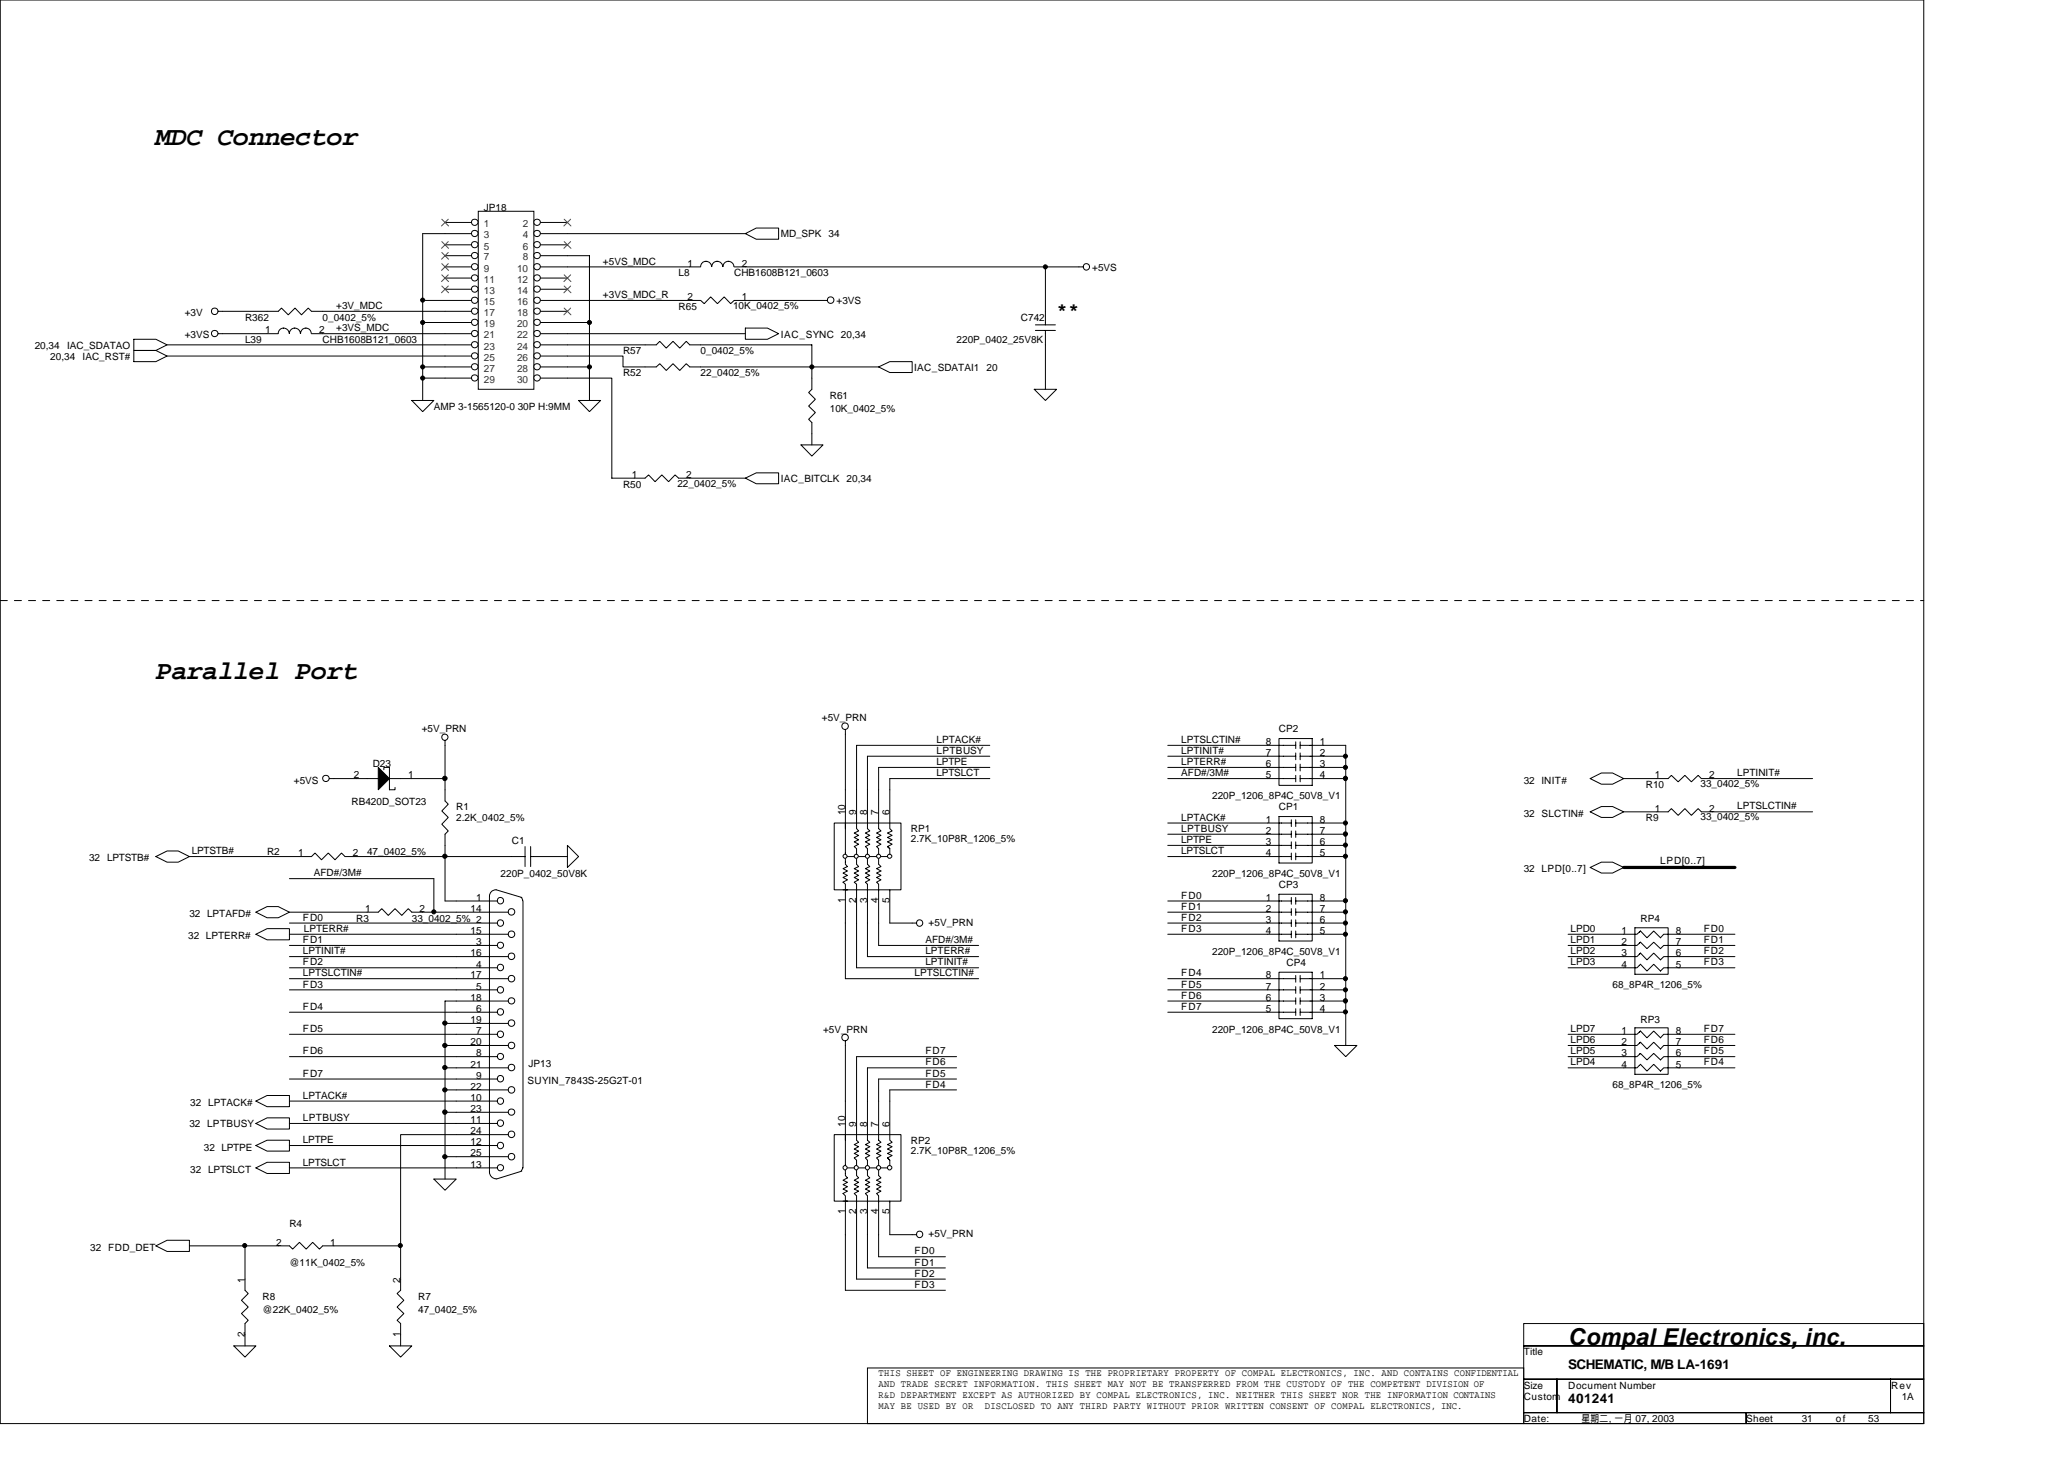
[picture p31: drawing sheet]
<svg xmlns="http://www.w3.org/2000/svg" width="297mm" height="210mm" viewBox="0 0 297 210" stroke-linecap="round" stroke-linejoin="round" font-family="sans-serif">
<defs><g id="words">
<g font-size="3.8">
<text x="22.4" y="20.9">MDC Connector</text>
<text x="22.4" y="97.7">Parallel Port</text>
</g>
<text font-size="3.3" x="225.7" y="193.5">Compal Electronics, inc.</text>
<text font-size="2.5" x="152.1" y="45.3">**</text>
<g font-size="1.9">
<text x="225.7" y="197">SCHEMATIC, M/B LA-1691</text>
<text x="225.7" y="201.8">401241</text>
</g>
<g font-size="1.4">
<text x="69.6" y="30.3">JP18</text>
<text x="112.4" y="34.2">MD_SPK</text>
<text x="119.2" y="34.2">34</text>
<text x="86.8" y="38.1">+5VS_MDC</text>
<text x="97.7" y="39.8">L8</text>
<text x="98.9" y="38.4">1</text>
<text x="105.7" y="39.8">CHB1608B121_0603</text>
<text x="106.8" y="38.4">2</text>
<text x="157.2" y="38.9">+5VS</text>
<text x="26.6" y="45.5">+3V</text>
<text x="35.3" y="46.1">R362</text>
<text x="38.1" y="48">1</text>
<text x="45.9" y="48">2</text>
<text x="46.4" y="46.1">0_0402_5%</text>
<text x="48.4" y="47.7">+3VS_MDC</text>
<text x="48.4" y="44.4">+3V_MDC</text>
<text x="86.8" y="42.9">+3VS_MDC_R</text>
<text x="97.7" y="44.6">R65</text>
<text x="98.9" y="43.2">2</text>
<text x="105.5" y="44.4">10K_0402_5%</text>
<text x="106.8" y="43.2">1</text>
<text x="120.4" y="43.8">+3VS</text>
<text x="146.9" y="46.1">C742</text>
<text x="5" y="50.2">20,34</text>
<text x="7.2" y="51.8">20,34</text>
<text x="9.6" y="50.2">IAC_SDATAO</text>
<text x="11.9" y="51.8">IAC_RST#</text>
<text x="26.6" y="48.6">+3VS</text>
<text x="35.3" y="49.4">L39</text>
<text x="46.4" y="49.4">CHB1608B121_0603</text>
<text x="89.7" y="51">R57</text>
<text x="100.8" y="51">0_0402_5%</text>
<text x="112.4" y="48.6">IAC_SYNC 20,34</text>
<text x="131.6" y="53.4">IAC_SDATAI1</text>
<text x="137.7" y="49.4">220P_0402_25V8K</text>
<text x="142" y="53.4">20</text>
<text x="62.4" y="59">AMP 3-1565120-0 30P H:9MM</text>
<text x="89.7" y="54.1">R52</text>
<text x="100.8" y="54.1">22_0402_5%</text>
<text x="119.4" y="57.4">R61</text>
<text x="119.4" y="59.3">10K_0402_5%</text>
<text x="89.7" y="70.1">R50</text>
<text x="90.9" y="68.7">1</text>
<text x="97.5" y="70">22_0402_5%</text>
<text x="98.8" y="68.7">2</text>
<text x="112.4" y="69.4">IAC_BITCLK</text>
<text x="121.8" y="69.4">20,34</text>
<text x="60.7" y="105.4">+5V_PRN</text>
<text x="118.3" y="103.8">+5V_PRN</text>
<text x="134.8" y="106.9">LPTACK#</text>
<text x="170" y="106.9">LPTSLCTIN#</text>
<text x="182.2" y="107.2">8</text>
<text x="184.1" y="105.4">CP2</text>
<text x="189.9" y="107.2">1</text>
<text x="42.3" y="112.7">+5VS</text>
<text x="50.9" y="112">2</text>
<text x="53.6" y="110.3">D23</text>
<text x="58.8" y="112">1</text>
<text x="134.8" y="110.1">LPTPE</text>
<text x="134.8" y="108.5">LPTBUSY</text>
<text x="134.8" y="111.7">LPTSLCT</text>
<text x="170" y="108.5">LPTINIT#</text>
<text x="170" y="110.1">LPTERR#</text>
<text x="170" y="111.7">AFD#/3M#</text>
<text x="182.2" y="108.8">7</text>
<text x="182.2" y="110.4">6</text>
<text x="182.2" y="112">5</text>
<text x="189.9" y="108.8">2</text>
<text x="189.9" y="110.4">3</text>
<text x="189.9" y="112">4</text>
<text x="219.3" y="112.7">32 INIT#</text>
<text x="236.9" y="113.4">R10</text>
<text x="238.2" y="112">1</text>
<text x="244.7" y="113.2">33_0402_5%</text>
<text x="246" y="112">2</text>
<text x="250" y="111.7">LPTINIT#</text>
<text x="50.6" y="115.8">RB420D_SOT23</text>
<text x="65.7" y="116.6">R1</text>
<text x="65.7" y="118.2">2.2K_0402_5%</text>
<text x="121.6" y="117.3" transform="rotate(-90 121.6 117.3)">10</text>
<text x="123.2" y="117.3" transform="rotate(-90 123.2 117.3)">9</text>
<text x="124.8" y="117.3" transform="rotate(-90 124.8 117.3)">8</text>
<text x="126.4" y="117.3" transform="rotate(-90 126.4 117.3)">7</text>
<text x="128" y="117.3" transform="rotate(-90 128 117.3)">6</text>
<text x="131.1" y="119.8">RP1</text>
<text x="170" y="118.1">LPTACK#</text>
<text x="170" y="119.7">LPTBUSY</text>
<text x="174.5" y="115">220P_1206_8P4C_50V8_V1</text>
<text x="182.2" y="118.4">1</text>
<text x="182.2" y="120">2</text>
<text x="184.1" y="116.6">CP1</text>
<text x="189.9" y="118.4">8</text>
<text x="189.9" y="120">7</text>
<text x="219.3" y="117.5">32 SLCTIN#</text>
<text x="236.9" y="118.2">R9</text>
<text x="238.2" y="116.8">1</text>
<text x="244.7" y="118">33_0402_5%</text>
<text x="246" y="116.8">2</text>
<text x="250" y="116.5">LPTSLCTIN#</text>
<text x="12.8" y="123.9">32 LPTSTB#</text>
<text x="27.6" y="122.9">LPTSTB#</text>
<text x="38.4" y="123">R2</text>
<text x="42.9" y="123.2">1</text>
<text x="50.8" y="123.2">2</text>
<text x="52.8" y="123">47_0402_5%</text>
<text x="73.7" y="121.4">C1</text>
<text x="131.1" y="121.2">2.7K_10P8R_1206_5%</text>
<text x="170" y="122.9">LPTSLCT</text>
<text x="170" y="121.3">LPTPE</text>
<text x="182.2" y="121.6">3</text>
<text x="182.2" y="123.2">4</text>
<text x="189.9" y="121.6">6</text>
<text x="189.9" y="123.2">5</text>
<text x="219.3" y="125.5">32 LPD[0..7]</text>
<text x="238.9" y="124.3">LPD[0..7]</text>
<text x="27.3" y="131.9">32 LPTAFD#</text>
<text x="45.2" y="126.1">AFD#/3M#</text>
<text x="52.5" y="131.2">1</text>
<text x="60.4" y="131.2">2</text>
<text x="67.7" y="131.2">14</text>
<text x="68.5" y="129.6">1</text>
<text x="72" y="126.2">220P_0402_50V8K</text>
<text x="121.6" y="129.9" transform="rotate(-90 121.6 129.9)">1</text>
<text x="123.2" y="129.9" transform="rotate(-90 123.2 129.9)">2</text>
<text x="124.8" y="129.9" transform="rotate(-90 124.8 129.9)">3</text>
<text x="126.4" y="129.9" transform="rotate(-90 126.4 129.9)">4</text>
<text x="128" y="129.9" transform="rotate(-90 128 129.9)">5</text>
<text x="170" y="130.9">FD1</text>
<text x="170" y="129.3">FD0</text>
<text x="174.5" y="126.2">220P_1206_8P4C_50V8_V1</text>
<text x="182.2" y="129.6">1</text>
<text x="182.2" y="131.2">2</text>
<text x="184.1" y="127.8">CP3</text>
<text x="189.9" y="129.6">8</text>
<text x="189.9" y="131.2">7</text>
<text x="27.1" y="135.1">32 LPTERR#</text>
<text x="43.6" y="135.7">FD1</text>
<text x="43.6" y="137.3">LPTINIT#</text>
<text x="43.6" y="132.5">FD0</text>
<text x="43.7" y="134.1">LPTERR#</text>
<text x="51.3" y="132.6">R3</text>
<text x="59.3" y="132.6">33_0402_5% 2</text>
<text x="67.7" y="137.6">16</text>
<text x="67.7" y="134.4">15</text>
<text x="68.5" y="136">3</text>
<text x="133.2" y="137.3">LPTERR#</text>
<text x="133.2" y="135.7">AFD#/3M#</text>
<text x="133.6" y="133.2">+5V_PRN</text>
<text x="170" y="134.1">FD3</text>
<text x="170" y="132.5">FD2</text>
<text x="174.5" y="137.4">220P_1206_8P4C_50V8_V1</text>
<text x="182.2" y="132.8">3</text>
<text x="182.2" y="134.4">4</text>
<text x="189.9" y="132.8">6</text>
<text x="189.9" y="134.4">5</text>
<text x="226" y="137.3">LPD2</text>
<text x="226" y="135.7">LPD1</text>
<text x="226" y="134.1">LPD0</text>
<text x="233.4" y="134.4">1</text>
<text x="233.4" y="136">2</text>
<text x="233.4" y="137.6">3</text>
<text x="236.1" y="132.7">RP4</text>
<text x="241.2" y="134.4">8</text>
<text x="241.2" y="136">7</text>
<text x="241.2" y="137.6">6</text>
<text x="245.2" y="137.3">FD2</text>
<text x="245.2" y="135.7">FD1</text>
<text x="245.2" y="134.1">FD0</text>
<text x="43.6" y="140.5">LPTSLCTIN#</text>
<text x="43.6" y="138.9">FD2</text>
<text x="43.6" y="142.1">FD3</text>
<text x="67.7" y="144">18</text>
<text x="67.7" y="140.8">17</text>
<text x="68.5" y="142.4">5</text>
<text x="68.5" y="139.2">4</text>
<text x="131.6" y="140.5">LPTSLCTIN#</text>
<text x="133.2" y="138.9">LPTINIT#</text>
<text x="170" y="143.7">FD6</text>
<text x="170" y="142.1">FD5</text>
<text x="170" y="140.5">FD4</text>
<text x="182.2" y="140.8">8</text>
<text x="182.2" y="142.4">7</text>
<text x="182.2" y="144">6</text>
<text x="185.2" y="139">CP4</text>
<text x="189.9" y="140.8">1</text>
<text x="189.9" y="142.4">2</text>
<text x="189.9" y="144">3</text>
<text x="226" y="138.9">LPD3</text>
<text x="232.1" y="142.2">68_8P4R_1206_5%</text>
<text x="233.4" y="139.2">4</text>
<text x="241.2" y="139.2">5</text>
<text x="245.2" y="138.9">FD3</text>
<text x="43.6" y="145.3">FD4</text>
<text x="43.6" y="148.5">FD5</text>
<text x="67.7" y="147.2">19</text>
<text x="68.5" y="148.8">7</text>
<text x="68.5" y="145.6">6</text>
<text x="118.4" y="148.6">+5V_PRN</text>
<text x="170" y="145.3">FD7</text>
<text x="174.5" y="148.6">220P_1206_8P4C_50V8_V1</text>
<text x="182.2" y="145.6">5</text>
<text x="189.9" y="145.6">4</text>
<text x="226" y="148.5">LPD7</text>
<text x="233.4" y="148.8">1</text>
<text x="236.1" y="147.2">RP3</text>
<text x="241.2" y="148.8">8</text>
<text x="245.2" y="148.5">FD7</text>
<text x="43.6" y="151.7">FD6</text>
<text x="43.6" y="154.9">FD7</text>
<text x="67.7" y="153.6">21</text>
<text x="67.7" y="150.4">20</text>
<text x="68.5" y="155.2">9</text>
<text x="68.5" y="152">8</text>
<text x="75.9" y="155.9">SUYIN_7843S-25G2T-01</text>
<text x="76.1" y="153.5">JP13</text>
<text x="133.2" y="153.3">FD6</text>
<text x="133.2" y="151.7">FD7</text>
<text x="133.2" y="154.9">FD5</text>
<text x="226" y="151.7">LPD5</text>
<text x="226" y="153.3">LPD4</text>
<text x="226" y="150.1">LPD6</text>
<text x="233.4" y="150.4">2</text>
<text x="233.4" y="152">3</text>
<text x="233.4" y="153.6">4</text>
<text x="241.2" y="150.4">7</text>
<text x="241.2" y="152">6</text>
<text x="241.2" y="153.6">5</text>
<text x="245.2" y="150.1">FD6</text>
<text x="245.2" y="151.7">FD5</text>
<text x="245.2" y="153.3">FD4</text>
<text x="27.4" y="159.1">32 LPTACK#</text>
<text x="43.6" y="158.1">LPTACK#</text>
<text x="43.6" y="161.3">LPTBUSY</text>
<text x="67.7" y="161.6">11</text>
<text x="67.7" y="160">23</text>
<text x="67.7" y="158.4">10</text>
<text x="67.7" y="156.8">22</text>
<text x="133.2" y="156.5">FD4</text>
<text x="232.1" y="156.6">68_8P4R_1206_5%</text>
<text x="27.3" y="162.2">32 LPTBUSY</text>
<text x="29.3" y="165.5">32 LPTPE</text>
<text x="43.6" y="164.5">LPTPE</text>
<text x="43.6" y="167.7">LPTSLCT</text>
<text x="67.7" y="168">13</text>
<text x="67.7" y="166.4">25</text>
<text x="67.7" y="164.8">12</text>
<text x="67.7" y="163.2">24</text>
<text x="121.6" y="162.1" transform="rotate(-90 121.6 162.1)">10</text>
<text x="123.2" y="162.1" transform="rotate(-90 123.2 162.1)">9</text>
<text x="124.8" y="162.1" transform="rotate(-90 124.8 162.1)">8</text>
<text x="126.4" y="162.1" transform="rotate(-90 126.4 162.1)">7</text>
<text x="128" y="162.1" transform="rotate(-90 128 162.1)">6</text>
<text x="131.1" y="164.6">RP2</text>
<text x="131.1" y="166">2.7K_10P8R_1206_5%</text>
<text x="27.4" y="168.7">32 LPTSLCT</text>
<text x="13" y="179.9">32 FDD_DET</text>
<text x="39.7" y="179.2">2</text>
<text x="41.7" y="176.6">R4</text>
<text x="47.5" y="179.2">1</text>
<text x="121.6" y="174.7" transform="rotate(-90 121.6 174.7)">1</text>
<text x="123.2" y="174.7" transform="rotate(-90 123.2 174.7)">2</text>
<text x="124.8" y="174.7" transform="rotate(-90 124.8 174.7)">3</text>
<text x="126.4" y="174.7" transform="rotate(-90 126.4 174.7)">4</text>
<text x="128" y="174.7" transform="rotate(-90 128 174.7)">5</text>
<text x="133.6" y="178">+5V_PRN</text>
<text x="35.2" y="184.5" transform="rotate(-90 35.2 184.5)">1</text>
<text x="41.7" y="182.2">@11K_0402_5%</text>
<text x="57.6" y="184.5" transform="rotate(-90 57.6 184.5)">2</text>
<text x="131.6" y="180.5">FD0</text>
<text x="131.6" y="185.3">FD3</text>
<text x="131.6" y="182.1">FD1</text>
<text x="131.6" y="183.7">FD2</text>
<text x="37.8" y="187">R8</text>
<text x="37.8" y="188.9">@22K_0402_5%</text>
<text x="60.2" y="187">R7</text>
<text x="60.2" y="188.9">47_0402_5%</text>
<text x="35.2" y="192.3" transform="rotate(-90 35.2 192.3)">2</text>
<text x="57.6" y="192.3" transform="rotate(-90 57.6 192.3)">1</text>
<text x="126.4" y="198">THIS SHEET OF ENGINEERING DRAWING IS THE PROPRIETARY PROPERTY OF COMPAL ELECTRONICS, INC. AND CONTAINS CONFIDENTIAL</text>
<text x="219.3" y="195">Title</text>
<text x="126.4" y="199.6">AND TRADE SECRET INFORMATION. THIS SHEET MAY NOT BE TRANSFERRED FROM THE CUSTODY OF THE COMPETENT DIVISION OF</text>
<text x="126.4" y="201.1">R&amp;D DEPARTMENT EXCEPT AS AUTHORIZED BY COMPAL ELECTRONICS, INC. NEITHER THIS SHEET NOR THE INFORMATION CONTAINS</text>
<text x="126.4" y="202.7">MAY BE USED BY OR</text>
<text x="141.7" y="202.7">DISCLOSED TO ANY THIRD PARTY WITHOUT PRIOR WRITTEN CONSENT OF COMPAL ELECTRONICS, INC.</text>
<text x="219.3" y="199.8">Size</text>
<text x="219.3" y="201.4">Custom</text>
<text x="225.7" y="199.8">Document Number</text>
<text x="272.2" y="199.8">Rev</text>
<text x="273.7" y="201.4">1A</text>
<text x="219.3" y="204.6">Date:</text>
<text x="227.6" y="204.6">星期二 一月 07, 2003</text>
<text x="231.5" y="204.6">,</text>
<text x="251.3" y="204.6">Sheet</text>
<text x="259.3" y="204.6">31</text>
<text x="264.2" y="204.6">of</text>
<text x="268.9" y="204.6">53</text>
</g>
<g font-size="1.4" fill="#333">
<text x="69.6" y="32.7">1</text>
<text x="69.6" y="34.3">3</text>
<text x="69.6" y="35.9">5</text>
<text x="75.2" y="32.7">2</text>
<text x="75.2" y="34.3">4</text>
<text x="75.2" y="35.9">6</text>
<text x="69.6" y="37.5">7</text>
<text x="69.6" y="39.1">9</text>
<text x="69.6" y="40.7">11</text>
<text x="74.4" y="39.1">10</text>
<text x="74.4" y="40.7">12</text>
<text x="75.2" y="37.5">8</text>
<text x="69.6" y="42.3">13</text>
<text x="69.6" y="43.9">15</text>
<text x="69.6" y="45.5">17</text>
<text x="69.6" y="47.1">19</text>
<text x="74.4" y="42.3">14</text>
<text x="74.4" y="43.9">16</text>
<text x="74.4" y="45.5">18</text>
<text x="74.4" y="47.1">20</text>
<text x="69.6" y="48.7">21</text>
<text x="69.6" y="50.3">23</text>
<text x="69.6" y="51.9">25</text>
<text x="69.6" y="53.5">27</text>
<text x="74.4" y="48.7">22</text>
<text x="74.4" y="50.3">24</text>
<text x="74.4" y="51.9">26</text>
<text x="74.4" y="53.5">28</text>
<text x="69.6" y="55.1">29</text>
<text x="74.4" y="55.1">30</text>
</g>
</g></defs>
<g fill="none" stroke="#000" stroke-width=".14">
<path d="M0 0h276.9v204.8h-276.9zM64 33.6h-3.2v24M68.8 30.4h8v25.6h-8zM81.7 33.6h25.6M81.7 38.4h17.6M81.7 36.8h3.1v20.8M107.3 33.6l1.5-.8h3.3v1.6h-3.3zM107.3 38.4h48.6M150.4 38.4v8.3M19.3 50.4h3.1l1.6 .8-1.6 .8h-3.1zM19.3 48.8h3.1l1.6 .8-1.6 .8h-3.1zM24 51.2h40"/>
<path d="M24 49.6h40M31.4 48h7M31.4 44.8h7M46.4 48h17.6M46.4 44.8h17.6M59.3 57.6h3.1l-1.6 1.6zM60.8 46.4h3.2M60.8 43.2h3.2M60.8 54.4h3.2M60.8 52.8h3.2M81.7 54.4h6.4v14.4h3.2M81.7 51.2h8v1.6h3.1"/>
<path d="M81.7 49.6h12.7l.6-.5 .9 1 1-1 .9 1 1-1 .5 .5h17.5v6.4l-.4 .5 .9 .9-.9 1 .9 1-.9 .9 .4 .5v3.2M81.7 43.2h19.1l.5 .5 1-1 .9 1 1-1 1 1 .5-.5h13.4M81.7 46.4h3.1M81.7 48h25.6M81.7 52.8h3.1M83.3 57.6h3.1l-1.6 1.6zM100.8 52.8h25.6M107.3 47.2h3.1l1.7 .8-1.7 .8h-3.1zM126.4 52.8l1.7-.8h3.2v1.6h-3.2zM148.8 56h3.3l-1.7 1.6zM149 47.5h2.9M149 46.7h2.9"/>
<path d="M150.4 47.5v8.5M99.3 68.8h8M107.3 68.8l1.5-.8h3.3v1.6h-3.3zM115.3 64h3.1l-1.6 1.6zM47.4 112h3.9M59.3 112h4.7M64 106.6v7M121.7 105v8.6M142.4 112h-14.3v1.6M142.4 110.4h-16v3.2M142.4 108.8h-17.6v4.8M142.4 107.2h-19.1v6.4"/>
<path d="M168.1 112h14.4M168.1 118.4h14.4M168.1 110.4h14.4M168.1 108.8h14.4M168.1 107.2h14.4M190.5 112h3.2M190.5 118.4h3.2M190.5 107.2h3.2v43.2M190.5 110.4h3.2M190.5 108.8h3.2M228.9 112l1.6-.8h1.6l1.6 .8-1.6 .8h-1.6zM228.9 116.8l1.6-.8h1.6l1.6 .8-1.6 .8h-1.6z"/>
<path d="M233.7 112h6.4l.4-.5 1 1 1-1 .9 1 1-1 .5 .5h16M233.7 116.8h6.4l.4-.5 1 1 1-1 .9 1 1-1 .5 .5h16M22.4 123.2l1.6-.8h1.7l1.6 .8-1.6 .8h-1.7zM27.3 123.2h17.5l.5-.5 1 1 .9-1 1 1 .9-1 .6 .5h24M36.8 134.4l1.6-.8h3.3v1.6h-3.3zM36.8 131.2l1.6-.8h1.6l1.7 .8-1.7 .8h-1.6zM41.7 131.2h12.7l.5-.5 1 1 1-1 .9 1 1-1 .5 .5h6.4M41.7 134.4h24M41.7 132.8h24M41.7 137.6h24M41.7 126.4h20.7v4.8M41.7 139.2h24"/>
<path d="M41.7 136h24M64 121.6v8h1.7M78.4 123.2h3.3M81.7 121.6l1.6 1.6-1.6 1.6zM121.7 132.8v8h19.1M123.3 132.8v6.4h17.5M124.8 132.8v4.8h16M126.4 132.8v3.2h14.4M128.1 132.8h3.8M168.1 123.2h14.4M168.1 131.2h14.4M168.1 134.4h14.4"/>
<path d="M168.1 129.6h14.4M168.1 132.8h14.4M168.1 121.6h14.4M168.1 120h14.4M184.1 139.9h4.7v6.7h-4.7zM190.5 123.2h3.2M190.5 131.2h3.2M190.5 134.4h3.2M190.5 129.6h3.2M190.5 132.8h3.2M190.5 121.6h3.2M190.5 120h3.2"/>
<path d="M225.7 139.2h9.9l.5-.5 .9 1 1-1 1 1 .4-.5h10.3M225.7 134.4h9.9l.5-.5 .9 1 1-1 1 1 .4-.5h10.3M225.7 136h9.9l.5-.4 .9 .9 1-.9 1 .9 .4-.5h10.3M225.7 137.6h9.9l.5-.5 .9 1 1-1 1 1 .4-.5h10.3M228.9 124.8l1.6-.8h1.6l1.6 .8-1.6 .8h-1.6zM235.3 133.5h4.8v6.7h-4.8zM236.1 133.9l-.2 .2M236.1 135.6l-.2 .1M236.1 137.1l-.2 .2M36.8 158.4l1.6-.8h3.3v1.6h-3.3zM41.7 145.6h24M41.7 142.4h24"/>
<path d="M41.7 140.8h24M41.7 152h24M41.7 158.4h24M41.7 155.2h24M41.7 148.8h24M64 153.6h1.7M64 156.8h1.7M64 147.2h1.7M64 150.4h1.7M65.7 144h-1.7v25.6M121.7 149.8v17.9M137.7 156.8h-9.6v7.2l.3 .3-.7 .4 .7 .3-.7 .3 .7 .3-.7 .3 .7 .3-.7 .4"/>
<path d="M137.7 155.2h-11.3v8.8l.4 .3-.6 .4 .6 .3-.6 .3 .6 .3-.6 .3 .6 .3-.6 .4 .2 .3v.8M137.7 153.6h-12.9v10.4l.4 .3-.7 .4 .7 .3-.7 .3 .7 .3-.7 .3 .7 .3-.7 .4 .3 .3v.8M137.7 152h-14.4v12l.3 .3-.7 .4 .7 .3-.7 .3 .7 .3-.7 .3 .7 .3-.7 .4 .4 .3v.8M168.1 144h18.4M168.1 145.6h18.4M168.1 142.4h18.4M168.1 140.8h18.4M186.5 140.3v1M186.5 141.9v1M186.5 143.6v.9M186.5 145.1v1M187.1 144h6.6"/>
<path d="M187.1 145.6h6.6M187.1 142.4h6.6M187.1 140.8h6.6M187.1 140.3v1M187.1 141.9v1M187.1 143.6v.9M187.1 145.1v1M192.1 150.4h3.2l-1.6 1.6zM225.7 153.6h9.9l.5-.5 .9 1 1-1 1 1 .4-.5h10.3M225.7 148.8h9.9l.5-.5 .9 1 1-1 1 1 .4-.5h10.3M225.7 150.4h9.9l.5-.5 .9 1 1-1 1 1 .4-.5h10.3M225.7 152h9.9l.5-.4 .9 .9 1-.9 1 .9 .4-.5h10.3"/>
<path d="M235.3 147.9h4.8v6.7h-4.8zM236.1 148.3l-.2 .2M236.1 149.9l-.2 .2M236.1 151.6l-.2 .1M22.4 179.2l1.6-.8h3.3v1.6h-3.3zM27.3 179.2h12.7M35.3 179.2v6.4l.4 .5-.9 1 .9 .9-.9 1 .9 .9-.4 .5v3.2M36.8 161.6l1.6-.8h3.3v1.6h-3.3zM36.8 168l1.6-.8h3.3v1.6h-3.3zM36.8 164.8l1.6-.8h3.3v1.6h-3.3zM41.7 164.8h24M41.7 161.6h24"/>
<path d="M41.7 168h24M48 179.2h9.7M57.7 179.2v6.4l-.6 .5 1 1-1 .9 1 1-1 .9 .6 .5v3.2M62.4 169.6h3.3l-1.7 1.6zM64 166.4h1.7M64 160h1.7M65.7 163.2h-8v16M120.1 163.2h9.6v9.6h-9.6zM121.3 172.8h.7h-.3M121.7 168.4v.7l.3 .4-.7 .3 .7 .3-.7 .3 .7 .3-.7 .4 .7 .3-.7 .3 .4 .3v.8M121.7 172.8v12.8h14.4M122 168h.9"/>
<path d="M123.3 172.8h.1M123.3 168.4v.7l.3 .4-.7 .3 .7 .3-.7 .3 .7 .3-.7 .4 .7 .3-.7 .3 .4 .3v12h12.8M123.6 168h.9M124.8 172.8h.1M124.8 168.4v.7l.4 .4-.7 .3 .7 .3-.7 .3 .7 .3-.7 .4 .7 .3-.7 .3 .3 .3v10.4h11.3M125.2 168h1M126.4 172.8h.1M126.4 168.4v.7l.4 .4-.6 .3 .6 .3-.6 .3 .6 .3-.6 .4 .6 .3-.6 .3 .2 .3v8.8h9.7M126.8 168h.9M128.1 166.9l-.4-.3 .4 .3v.8M128.1 172.8h.1M128.1 172.8v4.8h3.8"/>
<path d="M33.7 193.6h3.1l-1.5 1.6zM56 193.6h3.3l-1.6 1.6zM124.8 196.8h94.5v8h-94.5zM219.3 190.4h57.6v3.2h-57.6zM219.3 193.6h57.6v4.8h-57.6zM219.3 198.4h4.8v4.8h-4.8zM224.1 198.4h48v4.8h-48zM272.1 198.4h4.8v4.8h-4.8zM219.3 203.2h32v1.6h-32zM251.3 203.2h25.6v1.6h-25.6z"/>
<circle cx="156.3" cy="38.4" r=".46"/>
<circle cx="30.9" cy="44.8" r=".47"/>
<circle cx="30.9" cy="48" r=".46"/>
<circle cx="119.5" cy="43.2" r=".47"/>
<circle cx="46.9" cy="112" r=".46"/>
<circle cx="64" cy="106.1" r=".45"/>
<circle cx="121.6" cy="104.5" r=".47"/>
<circle cx="132.3" cy="132.8" r=".46"/>
<circle cx="121.6" cy="149.3" r=".47"/>
<circle cx="121.6" cy="168" r=".31"/>
<circle cx="123.2" cy="168" r=".31"/>
<circle cx="124.8" cy="168" r=".31"/>
<circle cx="126.4" cy="168" r=".31"/>
<circle cx="128" cy="168" r=".32"/>
<circle cx="132.3" cy="177.6" r=".46"/>
</g>
<path d="M233.7 124.8h16" fill="none" stroke="#000" stroke-width=".47"/>
<path d="M0 86.4h276.9" fill="none" stroke="#000" stroke-width=".14" stroke-dasharray="1 1 1 1 1 1 1 1"/>
<circle cx="68.3" cy="32" r=".46" fill="#fff" stroke="#000" stroke-width=".14"/>
<path d="M64 32h3.9" fill="none" stroke="#000" stroke-width=".14"/>
<path d="M63.6 31.5l1 1M64.5 31.5l-1 1" fill="none" stroke="#4c4c4c" stroke-width=".14"/>
<circle cx="77.3" cy="32" r=".46" fill="#fff" stroke="#000" stroke-width=".14"/>
<path d="M77.8 32h3.9" fill="none" stroke="#000" stroke-width=".14"/>
<path d="M81.2 31.5l1 1M82.1 31.5l-1 1" fill="none" stroke="#4c4c4c" stroke-width=".14"/>
<circle cx="68.3" cy="33.6" r=".46" fill="#fff" stroke="#000" stroke-width=".14"/>
<path d="M64 33.6h3.9" fill="none" stroke="#000" stroke-width=".14"/>
<circle cx="77.3" cy="33.6" r=".46" fill="#fff" stroke="#000" stroke-width=".14"/>
<path d="M77.8 33.6h3.9" fill="none" stroke="#000" stroke-width=".14"/>
<circle cx="68.3" cy="35.2" r=".46" fill="#fff" stroke="#000" stroke-width=".14"/>
<path d="M64 35.2h3.9" fill="none" stroke="#000" stroke-width=".14"/>
<path d="M63.6 34.8l1 .9M64.5 34.8l-1 .9" fill="none" stroke="#4c4c4c" stroke-width=".14"/>
<circle cx="77.3" cy="35.2" r=".46" fill="#fff" stroke="#000" stroke-width=".14"/>
<path d="M77.8 35.2h3.9" fill="none" stroke="#000" stroke-width=".14"/>
<path d="M81.2 34.8l1 .9M82.1 34.8l-1 .9" fill="none" stroke="#4c4c4c" stroke-width=".14"/>
<circle cx="68.3" cy="36.8" r=".46" fill="#fff" stroke="#000" stroke-width=".14"/>
<path d="M64 36.8h3.9" fill="none" stroke="#000" stroke-width=".14"/>
<path d="M63.6 36.3l1 1M64.5 36.3l-1 1" fill="none" stroke="#4c4c4c" stroke-width=".14"/>
<circle cx="77.3" cy="36.8" r=".46" fill="#fff" stroke="#000" stroke-width=".14"/>
<path d="M77.8 36.8h3.9" fill="none" stroke="#000" stroke-width=".14"/>
<circle cx="68.3" cy="38.4" r=".46" fill="#fff" stroke="#000" stroke-width=".14"/>
<path d="M64 38.4h3.9" fill="none" stroke="#000" stroke-width=".14"/>
<path d="M63.6 37.9l1 1M64.5 37.9l-1 1" fill="none" stroke="#4c4c4c" stroke-width=".14"/>
<circle cx="77.3" cy="38.4" r=".46" fill="#fff" stroke="#000" stroke-width=".14"/>
<path d="M77.8 38.4h3.9" fill="none" stroke="#000" stroke-width=".14"/>
<circle cx="68.3" cy="40" r=".46" fill="#fff" stroke="#000" stroke-width=".14"/>
<path d="M64 40h3.9" fill="none" stroke="#000" stroke-width=".14"/>
<path d="M63.6 39.5l1 1M64.5 39.5l-1 1" fill="none" stroke="#4c4c4c" stroke-width=".14"/>
<circle cx="77.3" cy="40" r=".46" fill="#fff" stroke="#000" stroke-width=".14"/>
<path d="M77.8 40h3.9" fill="none" stroke="#000" stroke-width=".14"/>
<path d="M81.2 39.5l1 1M82.1 39.5l-1 1" fill="none" stroke="#4c4c4c" stroke-width=".14"/>
<circle cx="68.3" cy="41.6" r=".46" fill="#fff" stroke="#000" stroke-width=".14"/>
<path d="M64 41.6h3.9" fill="none" stroke="#000" stroke-width=".14"/>
<path d="M63.6 41.1l1 1M64.5 41.1l-1 1" fill="none" stroke="#4c4c4c" stroke-width=".14"/>
<circle cx="77.3" cy="41.6" r=".46" fill="#fff" stroke="#000" stroke-width=".14"/>
<path d="M77.8 41.6h3.9" fill="none" stroke="#000" stroke-width=".14"/>
<path d="M81.2 41.1l1 1M82.1 41.1l-1 1" fill="none" stroke="#4c4c4c" stroke-width=".14"/>
<circle cx="68.3" cy="43.2" r=".46" fill="#fff" stroke="#000" stroke-width=".14"/>
<path d="M64 43.2h3.9" fill="none" stroke="#000" stroke-width=".14"/>
<circle cx="77.3" cy="43.2" r=".46" fill="#fff" stroke="#000" stroke-width=".14"/>
<path d="M77.8 43.2h3.9" fill="none" stroke="#000" stroke-width=".14"/>
<circle cx="68.3" cy="44.8" r=".46" fill="#fff" stroke="#000" stroke-width=".14"/>
<path d="M64 44.8h3.9" fill="none" stroke="#000" stroke-width=".14"/>
<circle cx="77.3" cy="44.8" r=".46" fill="#fff" stroke="#000" stroke-width=".14"/>
<path d="M77.8 44.8h3.9" fill="none" stroke="#000" stroke-width=".14"/>
<path d="M81.2 44.3l1 1M82.1 44.3l-1 1" fill="none" stroke="#4c4c4c" stroke-width=".14"/>
<circle cx="68.3" cy="46.4" r=".46" fill="#fff" stroke="#000" stroke-width=".14"/>
<path d="M64 46.4h3.9" fill="none" stroke="#000" stroke-width=".14"/>
<circle cx="77.3" cy="46.4" r=".46" fill="#fff" stroke="#000" stroke-width=".14"/>
<path d="M77.8 46.4h3.9" fill="none" stroke="#000" stroke-width=".14"/>
<circle cx="68.3" cy="48" r=".46" fill="#fff" stroke="#000" stroke-width=".14"/>
<path d="M64 48h3.9" fill="none" stroke="#000" stroke-width=".14"/>
<circle cx="77.3" cy="48" r=".46" fill="#fff" stroke="#000" stroke-width=".14"/>
<path d="M77.8 48h3.9" fill="none" stroke="#000" stroke-width=".14"/>
<circle cx="68.3" cy="49.6" r=".46" fill="#fff" stroke="#000" stroke-width=".14"/>
<path d="M64 49.6h3.9" fill="none" stroke="#000" stroke-width=".14"/>
<circle cx="77.3" cy="49.6" r=".46" fill="#fff" stroke="#000" stroke-width=".14"/>
<path d="M77.8 49.6h3.9" fill="none" stroke="#000" stroke-width=".14"/>
<circle cx="68.3" cy="51.2" r=".46" fill="#fff" stroke="#000" stroke-width=".14"/>
<path d="M64 51.2h3.9" fill="none" stroke="#000" stroke-width=".14"/>
<circle cx="77.3" cy="51.2" r=".46" fill="#fff" stroke="#000" stroke-width=".14"/>
<path d="M77.8 51.2h3.9" fill="none" stroke="#000" stroke-width=".14"/>
<circle cx="68.3" cy="52.8" r=".46" fill="#fff" stroke="#000" stroke-width=".14"/>
<path d="M64 52.8h3.9" fill="none" stroke="#000" stroke-width=".14"/>
<circle cx="77.3" cy="52.8" r=".46" fill="#fff" stroke="#000" stroke-width=".14"/>
<path d="M77.8 52.8h3.9" fill="none" stroke="#000" stroke-width=".14"/>
<circle cx="68.3" cy="54.4" r=".46" fill="#fff" stroke="#000" stroke-width=".14"/>
<path d="M64 54.4h3.9" fill="none" stroke="#000" stroke-width=".14"/>
<circle cx="77.3" cy="54.4" r=".46" fill="#fff" stroke="#000" stroke-width=".14"/>
<g fill="none" stroke="#000" stroke-width=".14">
<path d="M99.3 38.4h1.5M100.8 38.4a.78 .78 0 0 1 .8-.8 .78 .78 0 0 1 .8 .8M102.4 38.4a.78 .78 0 0 1 .8-.8 .78 .78 0 0 1 .8 .8M104.1 38.4a.78 .78 0 0 1 .7-.8 .78 .78 0 0 1 .8 .8M105.7 38.4h1.6M38.4 44.8h1.6l.5-.5 1 1 1-1 .9 1 1-1 .4 .5h1.6M38.4 48h1.6M40 48a.78 .78 0 0 1 .8-.8 .78 .78 0 0 1 .8 .8M41.7 48a.78 .78 0 0 1 .7-.8 .78 .78 0 0 1 .8 .8M43.3 48a.76 .76 0 0 1 .7-.8 .76 .76 0 0 1 .8 .8M44.8 48h1.6M77.8 54.4h3.9"/>
<path d="M92.8 52.8h1.6l.6-.5 .9 1 1-1 .9 1 1-1 .5 .5h1.5M91.3 68.8h1.5l.5-.5 1 1 .9-1 1 1 1-1 .5 .5h1.6M51.3 112h3.1M55.2 110.7v-.3h.8v3.2h.9v-.3M56 112h3.3M64 113.6v1.6l.5 .5-.9 1 .9 .9-.9 1 .9 .9-.5 .5v1.6M120.1 118.4h9.6v9.6h-9.6zM121.7 113.6v9.3M123.3 113.6v5.6l.3 .3-.7 .3 .7 .4-.7 .3 .7 .3-.7 .3 .7 .4-.7 .3 .4 .3v.8M124.8 113.6v5.6l.4 .3-.7 .3 .7 .4-.7 .3 .7 .3-.7 .3 .7 .4-.7 .3 .3 .3v.8M126.4 113.6v5.6l.4 .3-.6 .3 .6 .4-.6 .3 .6 .3-.6 .3 .6 .4-.6 .3 .2 .3v.8M128.1 113.6v5.6l.3 .3-.7 .3 .7 .4-.7 .3 .7 .3-.7 .3 .7 .4-.7 .3"/>
<path d="M182.5 112h4M182.5 107.2h4M182.5 108.8h4M182.5 110.4h4M182.5 118.4h3.3M184.1 106.3h4.7v6.7h-4.7zM184.1 117.5h4.7v6.7h-4.7zM185.8 117.9v1M185.8 119.5v1M186.5 106.7v1M186.5 108.3v1M186.5 109.9v1"/>
<path d="M186.5 111.5v1M186.5 117.9v1M186.5 119.5v1M186.5 118.4h4M187.1 112h3.4M187.1 107.2h3.4M187.1 108.8h3.4M187.1 110.4h3.4M187.1 106.7v1M187.1 108.3v1M187.1 109.9v1M187.1 111.5v1"/>
<path d="M65.7 129.6h5.9M65.7 131.2h7.4M65.7 132.8h5.9M65.7 134.4h7.4M65.7 139.2h5.9M65.7 137.6h7.4M65.7 136h5.9M70.4 129v39.7M71.4 128a.91 .91 0 0 0-1 .9M71.4 128l3.7 1.1M73.7 123.2h1.9M75 129.1l.2 .5"/>
<path d="M75.3 129.6v38.4M75.6 121.8v2.9M76.4 123.2h2M76.4 121.8v2.9M121.3 128h.7h-.3M121.7 123.5v.8l.3 .4-.7 .3 .7 .3-.7 .3 .7 .3-.7 .3 .7 .4-.7 .3 .4 .3v.8M121.7 128v4.8M122 123.2h.9M123.3 128h.1M123.3 123.5v.8l.3 .4-.7 .3 .7 .3-.7 .3 .7 .3-.7 .3 .7 .4-.7 .3 .4 .3v5.6M123.6 123.2h.9M124.8 128h.1"/>
<path d="M124.8 123.5v.8l.4 .4-.7 .3 .7 .3-.7 .3 .7 .3-.7 .3 .7 .4-.7 .3 .3 .3v5.6M125.2 123.2h1M126.4 128h.1M126.4 123.5v.8l.4 .4-.6 .3 .6 .3-.6 .3 .6 .3-.6 .3 .6 .4-.6 .3 .2 .3v5.6M126.8 123.2h.9M128.1 122.1l-.4-.3 .4 .3v.8M128.1 128h.1M128.1 128v4.8M182.5 129.6h3.3M182.5 131.2h3.3M182.5 132.8h3.3M182.5 134.4h3.3"/>
<path d="M182.5 123.2h3.3M182.5 120h3.3M182.5 121.6h3.3M184.1 128.7h4.7v6.7h-4.7zM185.8 121.1v1M185.8 122.7v1M185.8 129.1v1M185.8 130.7v1M185.8 132.3v1M185.8 133.9v1M186.5 129.6h4M186.5 131.2h4"/>
<path d="M186.5 132.8h4M186.5 134.4h4M186.5 121.1v1M186.5 122.7v1M186.5 129.1v1M186.5 130.7v1M186.5 132.3v1M186.5 133.9v1M186.5 123.2h4M186.5 120h4M186.5 121.6h4M65.7 158.4h5.9"/>
<path d="M65.7 156.8h7.4M65.7 155.2h5.9M65.7 153.6h7.4M65.7 152h5.9M65.7 150.4h7.4M65.7 148.8h5.9M65.7 147.2h7.4M65.7 145.6h5.9M65.7 144h7.4M65.7 142.4h5.9M65.7 140.8h7.4M40 179.2h1.7l.4 .5 1-1 1 1 .9-1 1 1 .4-.5h1.6"/>
<path d="M65.7 168h5.9M65.7 166.4h7.4M65.7 164.8h5.9M65.7 163.2h7.4M65.7 161.6h5.9M65.7 160h7.4M70.4 168.6a.98 .98 0 0 0 1 1M75.1 168.5l-3.7 1.1M75.2 168l-.2 .4"/>
<circle cx="72" cy="129.6" r=".46"/>
<circle cx="72" cy="132.8" r=".46"/>
<circle cx="72" cy="139.2" r=".46"/>
<circle cx="72" cy="136" r=".45"/>
<circle cx="73.6" cy="137.6" r=".47"/>
<circle cx="73.6" cy="134.4" r=".47"/>
<circle cx="73.6" cy="131.2" r=".47"/>
<circle cx="121.6" cy="123.2" r=".3"/>
<circle cx="123.2" cy="123.2" r=".3"/>
<circle cx="124.8" cy="123.2" r=".3"/>
<circle cx="126.4" cy="123.2" r=".3"/>
<circle cx="128" cy="123.2" r=".31"/>
<circle cx="72" cy="145.6" r=".46"/>
<circle cx="72" cy="142.4" r=".46"/>
<circle cx="72" cy="155.2" r=".46"/>
<circle cx="72" cy="148.8" r=".46"/>
<circle cx="72" cy="158.4" r=".46"/>
<circle cx="72" cy="152" r=".45"/>
<circle cx="73.6" cy="140.8" r=".47"/>
<circle cx="73.6" cy="153.6" r=".47"/>
<circle cx="73.6" cy="150.4" r=".47"/>
<circle cx="73.6" cy="147.2" r=".47"/>
<circle cx="73.6" cy="156.8" r=".47"/>
<circle cx="73.6" cy="160" r=".46"/>
<circle cx="73.6" cy="144" r=".46"/>
<circle cx="72" cy="164.8" r=".46"/>
<circle cx="72" cy="161.6" r=".46"/>
<circle cx="72" cy="168" r=".45"/>
<circle cx="73.6" cy="163.2" r=".47"/>
<circle cx="73.6" cy="166.4" r=".47"/>
</g>
<g fill="#000" stroke="#000" stroke-width=".14">
<path d="M54.4 110.4l1.6 1.6-1.6 1.6z" fill-rule="evenodd"/>
<circle cx="150.5" cy="38.4" r=".3"/>
<circle cx="60.8" cy="46.4" r=".3"/>
<circle cx="60.8" cy="43.2" r=".3"/>
<circle cx="60.8" cy="52.8" r=".3"/>
<circle cx="60.8" cy="54.4" r=".3"/>
<circle cx="84.8" cy="46.4" r=".3"/>
<circle cx="84.8" cy="52.8" r=".3"/>
<circle cx="116.8" cy="52.8" r=".3"/>
<circle cx="64" cy="112" r=".32"/>
<circle cx="193.6" cy="120" r=".31"/>
<circle cx="193.6" cy="112" r=".31"/>
<circle cx="193.6" cy="118.4" r=".3"/>
<circle cx="193.6" cy="110.4" r=".3"/>
<circle cx="193.6" cy="108.8" r=".3"/>
<circle cx="62.4" cy="131.2" r=".3"/>
<circle cx="64" cy="123.2" r=".31"/>
<circle cx="193.6" cy="121.6" r=".3"/>
<circle cx="193.6" cy="123.2" r=".3"/>
<circle cx="193.6" cy="134.4" r=".3"/>
<circle cx="193.6" cy="131.2" r=".3"/>
<circle cx="193.6" cy="132.8" r=".3"/>
<circle cx="193.6" cy="129.6" r=".3"/>
<circle cx="64" cy="160" r=".32"/>
<circle cx="64" cy="150.4" r=".31"/>
<circle cx="64" cy="153.6" r=".31"/>
<circle cx="64" cy="147.2" r=".31"/>
<circle cx="64" cy="156.8" r=".31"/>
<circle cx="193.6" cy="144" r=".31"/>
<circle cx="193.6" cy="140.8" r=".3"/>
<circle cx="193.6" cy="142.4" r=".3"/>
<circle cx="193.6" cy="145.6" r=".3"/>
<circle cx="35.2" cy="179.2" r=".3"/>
<circle cx="57.6" cy="179.2" r=".3"/>
<circle cx="64" cy="166.4" r=".31"/>
</g>
<use href="#words"/>
</svg>
